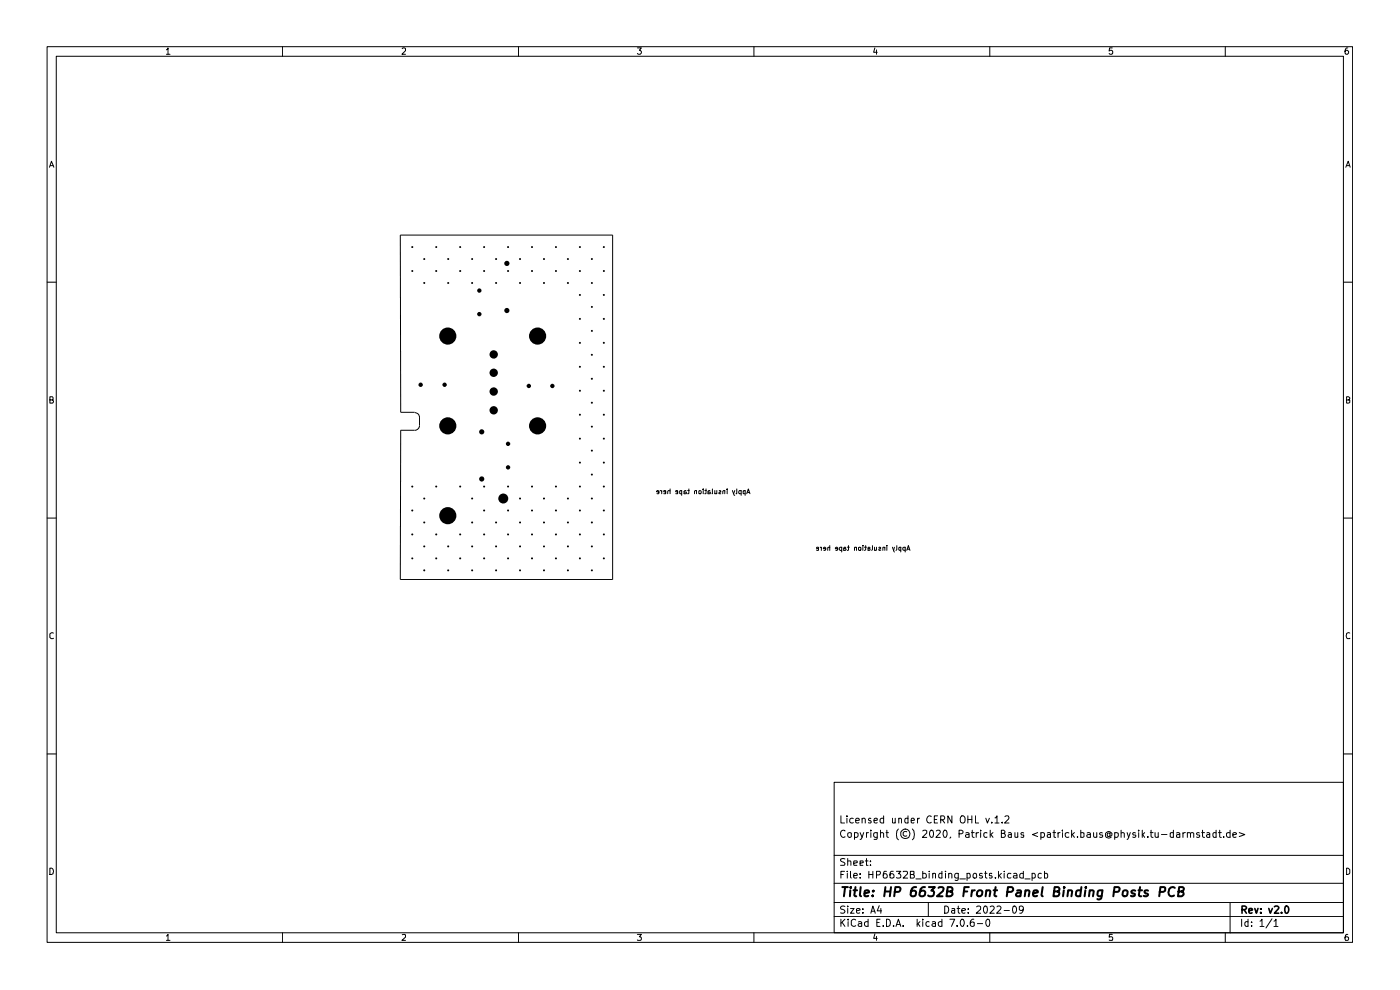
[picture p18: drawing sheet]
<svg xmlns="http://www.w3.org/2000/svg" width="297mm" height="210mm" viewBox="0 0 297 210" stroke-linecap="round" stroke-linejoin="round" font-family="sans-serif">
<g fill="none" stroke="#000" stroke-width=".21">
<path d="M10 9.9h276.9v190h-276.9zM11.9 11.9h273.1v186h-273.1zM35.3 10.6l.3-.4v1.3M35.3 11.5h.8M59.9 9.9v2M85.3 10.3l.2-.1h.4l.1 .6-.7 .7h.7M110 9.9v2M135.2 10.2h.9l-.5 .5 .5 .2v.4l-.3 .2-.6-.2M159.9 9.9v2M185.6 10.2l-.3 .9h.8M185.9 10.6v.9M210 9.9v2"/>
<path d="M236 10.2h-.6l-.1 .6 .2-.1 .5 .1v.6l-.5 .1-.2-.2M259.9 9.9v2M285.9 10.2a.58 .58 0 0 0-.6 .6l.1 .6 .4 .1 .3-.2v-.4l-.3-.2-.4 .1-.1 .1M10.5 35.5l.4-1.3 .5 1.3M10.7 35.1h.6M285.5 35.5l.5-1.3 .4 1.3M285.7 35.1h.6M10 59.9h1.9M285 59.9h1.9M10.6 84.8h.5l.2-.1v-.4l-.2-.1h-.5v1.3l.7-.1v-.3v-.3h-.2M88 87.5h-3l-.1-37.6h45.1v73h-45.1l.1-31.6h3M88 87.5l.7 .3 .3 .8"/>
<path d="M89 88.5v1.8a1.03 1.03 0 0 1-1 1M285.7 84.8h.4l.2-.2-.2-.4h-.4v1.3l.6-.2v-.4l-.2-.1M10 109.9h1.9M139.8 104.4l-.5-.1 .1-.2 .4 .1v.4l-.4 .1M140 104.1l.4 .2M140.4 104.1v.6M141.2 104.4l-.4-.1 .1-.2h.3v.6h-.4M142.2 104.1h-.4l-.2 .1v.5M142.2 103.7v1M143.8 104.4l-.5-.1 .1-.2h.4v.6h-.5M144.6 104.1h-.4v.5l.4 .1M144.6 104.1v1"/>
<path d="M145.5 104.1h-.2l-.2 .1v.5h.4v-.3l-.4-.1M145.9 104.1h.3M146.1 103.7v.9l-.2 .1M147.7 104.1h-.2l-.2 .1v.5M147.7 104.1v.6M148.2 104.1h.5v.6l-.5-.1zM149.2 103.7v.2M149.2 104.1v.6M149.5 104.1h.4M149.8 103.7v.9l-.3 .1M150.6 104.1h-.2l-.2 .1v.5h.4v-.3l-.4-.1M151.1 103.7l-.1 1"/>
<path d="M151.6 104.1v.6M152.1 104.1v.6l-.5-.1M152.6 104.1h.3v.3h-.2l-.2 .2 .4 .1M153.8 104.1h-.3l-.2 .1v.5M153.8 104.1v.6M154.3 103.7v.2M154.3 104.1v.6M155.4 104.1l.3 .9 .2 .1M155.9 104.1l-.3 .6M156.3 103.7v1h-.2M157.2 104.1h-.3l-.2 .2 .1 .4h.4M157.2 104.1v1"/>
<path d="M158.1 104.1h-.5v.5l.5 .1M158.1 104.1v1M158.4 104.7l.3-1 .4 1M158.6 104.5h.4M173.6 116.4l-.4-.1 .1-.2 .3 .1v.5h-.4M174 116.1l.2 .1M174.2 116.1v.7M175.2 116.4l-.5-.1 .1-.2 .4 .1v.4l-.2 .2-.3-.1M176 116.2h-.4v.6M176 115.7v1.1M177.7 116.4l-.5-.1 .2-.2 .3 .1v.4l-.2 .2-.2-.1M178.6 116.2l-.4-.1-.1 .1v.4l.1 .2 .4-.1"/>
<path d="M178.6 116.1v1M179 116.3h.3l.2 .2-.2 .3-.3-.1M179.4 116.2l-.2-.1-.2 .1v.6M179.7 116.1h.5M180 115.7v1l-.3 .1M181.7 116.2h-.4v.6M181.7 116.1v.7M182.1 116.2h.5v.5h-.5zM183 115.7v.1M183 116.1v.7M183.4 116.1h.4M183.6 115.7v.9l-.2 .2"/>
<path d="M184.1 116.3l.5 .1v.3h-.5M184.6 116.2h-.5v.6M185.1 115.7v.9l-.2 .2M185.5 116.1v.7M185.9 116.1v.6h-.4M186.4 116.2l.3-.1 .2 .1-.5 .3v.2h.5M187.7 116.2h-.4v.6M187.7 116.1v.7M188.1 115.7v.1M188.1 116.1v.7M189.3 116.1l.4 1M189.7 116.1l-.1 .7"/>
<path d="M190.2 115.7v.9l-.1 .2M191.1 116.2h-.4v.5h.4M191.1 116.1v1M192 116.2l-.2-.1-.3 .1 .1 .5h.4M192 116.1v1M192.4 116.8l.3-1.1 .3 1.1M192.4 116.5h.6M285 109.9h1.9M11.3 134.3l-.3-.1-.4 .3v.7l.2 .3 .5-.1M286.3 134.3l-.2-.1a.74 .74 0 0 0-.3 1.3l.5-.1M10 159.9h1.9M285 159.9h1.9"/>
<path d="M177 165.9h108v32h-108zM178.4 173.1v1.5h.8M179.2 176.3a.7 .7 0 0 0-.9 .3 .7 .7 0 0 0 .3 .9l.4 .1 .2-.1M179.7 173.1v.1M179.7 173.6v1M179.9 176.7h.7l-.1 .8-.3 .1-.3-.1zM181 173.6h-.6l-.1 .7a.52 .52 0 0 0 .7 .2M181.3 176.7l.4-.1 .3 .3-.1 .6h-.6M181.3 176.6v1.5M181.5 174.1l.8-.1-.1-.4h-.4l-.3 .2v.6l.3 .2 .4-.1M182.5 176.6l.4 1M182.9 173.7l.2-.1h.4l.1 1"/>
<path d="M182.9 173.6v1M183.2 176.6l-.5 1.4-.2 .1M183.8 176.6v1M184.2 176.6l-.4 .1v.2M184.7 176.1v.2M184.7 173.6h-.3l-.2 .3 .5 .2 .1 .3-.1 .2-.5-.1M184.7 176.6v1M185.4 174.1l.7-.1v-.4h-.4l-.3 .2v.6l.3 .2 .4-.1M186.1 176.6v1.2l-.2 .3h-.5M186.1 176.7l-.4-.1-.4 .3 .2 .6h.6M186.8 176.7l.4-.1 .2 .2v.8M186.8 176.1v1.5"/>
<path d="M187.4 173.6h-.5l-.2 .7a.52 .52 0 0 0 .7 .2M187.4 173.1v1.5M188 176.6h.5M188.1 176.1v1.3l.4 .2M189.3 173.6v.9l.4 .1 .2-.2M189.9 173.6v1M190.6 175.9a1.74 1.74 0 0 0 0 2.2M190.7 173.7l.1-.1h.4l.1 1M190.7 173.6v1M192.4 176.4a.52 .52 0 0 0-.8 .2v.5a.52 .52 0 0 0 .8 .2M192.6 173.6h-.4l-.3 .3 .1 .6h.6M192.6 173.1v1.5"/>
<path d="M193.3 174.1l.7-.1-.2-.4h-.4l-.1 .8 .2 .2 .4-.1M193.5 175.9a1.74 1.74 0 0 1 0 2.2M194.6 173.6v1M195.1 173.6l-.5 .3M195.7 176.3l.6-.2 .3 .2v.4l-.9 .9h.9M197.5 176.1h.2a1 1 0 0 1 0 1.5l-.4-.3a.99 .99 0 0 1 .2-1.2zM197.5 173.2a.72 .72 0 0 0-1 .5 .72 .72 0 0 0 .6 .9l.4-.2M198.2 173.8h.5M198.6 176.3l.6-.2 .3 .4-1 1.1h1M198.9 173.1h-.7v1.5h.7M199.6 173.9h.5a.47 .47 0 0 0 .3-.4 .47 .47 0 0 0-.3-.4h-.5v1.5M199.9 173.9l.5 .7"/>
<path d="M200.2 176.2l.2-.1a.78 .78 0 0 1 .6 .6 .78 .78 0 0 1-.3 .8l-.1 .1a.89 .89 0 0 1-.4-1.4zM201.7 177.5l-.2 .3M201.9 173.1v1.5l-.8-1.5v1.5M203.5 176.9l.6-.1 .2-.4-.3-.3h-.5v1.5M204 173.1h.4a.97 .97 0 0 1 0 1.5 .57 .57 0 0 1-.7-.5v-.5zM204.9 176.7l.4-.1 .3 .2v.8M205.3 173.8h.9M205.3 173.1v1.5M205.6 177l-.8 .2 .3 .4 .5-.1M206.1 176.6h.6M206.2 173.1v1.5M206.2 176.1v1.3l.5 .2"/>
<path d="M206.9 173.1v1.5h.7M207.1 176.6v1M207.6 176.6l-.4 .1-.1 .2M208 176.1v.2M208 176.6v1M209.1 173.6l.4 1 .4-1M209.4 176.7l-.4-.1-.3 .3 .1 .6 .2 .1 .4-.1M210.1 176.1v1.5M210.2 177l.4 .6M210.4 174.4v.2M210.6 176.6l-.5 .5M211.1 173.5h.1l.3-.4v1.5"/>
<path d="M211.1 174.6h.8M212.4 176.8l.7-.1 .1-.3-.3-.3h-.5v1.5h.6a.45 .45 0 0 0 .3-.4 .45 .45 0 0 0-.4-.4M212.6 174.4v.2M213.2 173.2l.6-.1 .2 .4-.9 1.1h.9M214 176.7l.4-.1 .1 .2v.8M214.5 177l-.6 .2 .1 .4 .5-.1M215.3 176.6v.9l.4 .1 .2-.1M215.9 176.6v1M217.2 176.7l-.5-.1-.1 .2 .1 .3h.5v.4h-.6M220.1 176.6l-1.1 .4 1.1 .5M220.8 176.7l.5-.1 .3 .3v.4l-.3 .3-.5-.1M220.8 176.6v1.5"/>
<path d="M222.2 176.7l.5-.1 .1 .2v.8M222.8 177l-.6 .1v.4h.6M223.3 176.6h.6M223.6 176.1v1.4l.3 .1M224.4 176.6v1M224.9 176.6l-.5 .1v.2M225.4 176.1v.2M225.4 176.6v1M226.7 176.7l-.4-.1-.3 .3 .1 .6h.6M227.3 176.1v1.5M227.5 177l.4 .6M227.9 176.6l-.6 .5"/>
<path d="M228.6 177.5v.1M229.3 176.7h.7v.8l-.3 .1-.4-.1M229.3 176.1v1.5M230.6 176.7l.5-.1 .2 .2v.8M231.3 177l-.8 .2 .3 .4 .5-.1M232 176.6v.8a.37 .37 0 0 0 .3 .2 .37 .37 0 0 0 .4-.1M232.7 176.6v1M233.8 176.7l-.3-.1-.2 .2v.2l.5 .1v.4h-.5M235.5 176.9v-.1a.35 .35 0 0 0-.5 0 .35 .35 0 0 0 0 .5 .35 .35 0 0 0 .5 0M235.5 176.7v.6l.1 .1a.61 .61 0 0 0 0-.9 .61 .61 0 0 0-.9 .1l-.2 .2v.6l.2 .2 .5 .2 .5-.2M236.5 176.7l.4-.1 .3 .3-.1 .6h-.6M236.5 176.6v1.5"/>
<path d="M237.8 176.7l.4-.1 .3 .2v.8M237.8 176.1v1.5M239.1 176.6l.3 1M239.8 176.6l-.4 1-.3 .5M240.9 176.7l-.4-.1-.2 .2 .2 .3h.4v.4h-.6M241.6 176.1v.2M241.6 176.6v1M242.3 176.1v1.5M242.4 177l.4 .6M242.8 176.6l-.5 .5M243.5 177.5v.1M244 176.6h.6"/>
<path d="M244.2 176.1v1.3l.4 .2M245 176.6l.1 .9 .4 .1 .2-.1M245.7 176.6v1M246.4 177h1.2M248.9 176.7h-.7v.8l.3 .1 .4-.1M248.9 176.1v1.5M249.6 176.7l.4-.1 .3 .2v.8M250.3 177l-.7 .1v.4h.7M250.9 176.6v1M251.5 176.6l-.5 .1-.1 .2M251.9 176.7l.4-.1 .3 .2v.8M251.9 176.6v1"/>
<path d="M252.6 176.8l.2-.2 .4 .2v.8M254.4 176.7l-.3-.1-.3 .2 .1 .2 .5 .1v.4h-.6M254.9 176.6h.6M255.1 176.1v1.3l.4 .2M256 176.7l.5-.1 .1 .2v.8M256.6 177l-.7 .2 .2 .4 .5-.1M258 176.7l-.4-.1-.3 .3 .1 .6h.6M258 176.1v1.5M258.5 176.6h.6M258.7 176.1v1.4l.4 .1M259.6 177.5v.1M260.9 176.7l-.4-.1-.3 .3 .1 .6h.6"/>
<path d="M260.9 176.1v1.5M261.5 177.1l.8-.1-.1-.3-.4-.1-.3 .2 .1 .7h.6M262.9 176.6l1.2 .4-1.2 .5M10.6 184.1a.68 .68 0 0 1 .7 .7 .68 .68 0 0 1-.7 .7zM35.3 198.5l.3-.3v1.3M35.3 199.5h.8M59.9 197.9v2M85.3 198.3h.7v.5l-.7 .7h.7M110 197.9v2M135.2 198.2h.9l-.5 .5 .4 .1v.6h-.8M159.9 197.9v2M177 194.4h108"/>
<path d="M177 191.4h108M177 187.4h108M177 181.4h108M178.4 195v1.5M178.4 185.5h.5M178.6 195.7l.6 .8M179.2 184.8h-.8v1.5M179.2 192.3a.67 .67 0 0 0-.9 .1l.1 .4a.62 .62 0 0 1 .8 .7 .64 .64 0 0 1-.9 .1M179.2 182.2h-.8l-.1 .3 .8 .5 .1 .3-.1 .3h-.8M179.2 195l-.8 .8M179.7 184.8v.1M179.7 185.2v1.1"/>
<path d="M179.8 192.2v.2M179.8 182.7l.6-.1 .1 1M179.8 182.1v1.5M179.8 192.7v1M179.9 195v.2M179.9 195.5v1M180.4 192.7h.8l-.8 1h.8M180.4 184.8v1.3l.2 .2M181.1 185.8l.8-.1-.1-.4-.4-.1-.3 .3 .1 .7h.6M181.1 183.1l.8-.1-.1-.4h-.6l-.1 .2 .1 .8h.6M181.5 195.2l-.4-.2-.5 .3v.9l.5 .3 .4-.2M181.7 193.2l.8-.2-.1-.2-.5-.1-.2 .2 .1 .7h.6"/>
<path d="M182.1 195.6l.4-.1 .3 .2v.8M182.5 186.2v.1M182.5 185.3v.2M182.5 183.1l.6-.1-.1-.4h-.5v1h.5M182.8 195.8l-.5 .1-.3 .3 .3 .3 .5-.1M183 193.5v.2M183 192.8v.1M183.6 182.6h.5M183.8 182.1v1.5h.3M184.1 195.6a.52 .52 0 0 0-.7 .1l.2 .7h.5M184.1 195v1.5M184.3 185.5h.9"/>
<path d="M184.3 184.8v1.5M184.7 183.5v.1M184.7 182.6v.2M184.7 193.7l.5-1.5 .5 1.5M184.8 193.3h.8M185.2 184.8v1.5M185.6 198.1l-.3 .9h.8M185.9 185.6h.6a.45 .45 0 0 0 .1-.8h-.7v1.5M185.9 198.6v.9M186 195.7h.5M186.5 192.1l-.4 1.1h.9M186.7 195h-.7v1.5h.7"/>
<path d="M186.9 192.7v1M187.4 196.3v.2M188 195a.77 .77 0 0 1 .9 .7 .77 .77 0 0 1-.9 .8zM188 184.8h-.4a1.12 1.12 0 0 0 0 1.5l.5-.1a.6 .6 0 0 0-.1-.9l-.6 .1v.3M189.5 184.8h-.4l-.3 .4v1h.8l.1-.5-.2-.3-.4-.1-.3 .4M189.6 196.3v.2M190.1 196.5l.5-1.5 .5 1.5M190.2 184.8h.9l-.5 .5 .4 .2v.7h-.8M190.2 196.1h.7M191.6 196.3v.2M191.6 184.9l.8-.1 .1 .3-.1 .3-.8 .9h.9M193.1 185.5l.7-.1 .1-.5-.8-.1v1.5h.6l.3-.3v-.2l-.4-.3"/>
<path d="M194.3 186.4h1.1M194.6 195v1.5M194.7 195.9l.5 .6M195.2 195.5l-.6 .6M195.7 195v.2M195.7 185.3l.5-.1 .3 .4-.1 .6h-.7M195.7 184.8v1.5M195.7 195.5v1M196.9 191.4v3M197.1 195.6l-.4-.1-.3 .2v.5l.3 .3 .4-.1M197.1 184.8v.1M197.1 185.2v1.1"/>
<path d="M197.8 195.6l.4-.1 .3 .2v.8M197.9 185.4l.1-.2 .5 .1v1M197.9 185.2v1.1M198.5 195.8l-.6 .1-.2 .3 .2 .3 .6-.1M199.8 195.6a.52 .52 0 0 0-.8 .1l.2 .7h.6M199.8 185.3l-.4-.1-.3 .4 .1 .6h.6M199.8 184.8v1.5M199.8 195v1.5M200.4 192.2a.77 .77 0 0 1 .9 .8 .77 .77 0 0 1-.9 .7zM200.6 184.8v.1M200.6 185.2v1.1M201.3 185.4v-.1a.36 .36 0 0 1 .6 .2v.8"/>
<path d="M201.3 185.2v1.1M201.5 195h1l-.7 1.5M201.9 192.8h.6v.9M202.5 193l-.7 .3 .1 .3h.6M203 196.3v.2M203 192.7h.6M203.3 192.2v1.3l.3 .2M203.3 185.2v1.3l-.3 .3-.4-.1M203.3 185.3l-.4-.1-.4 .4 .1 .6h.7M203.6 186.4h1.2M204 193.2l.8-.2-.1-.2-.4-.1-.3 .2 .1 .7h.6M204 195a.78 .78 0 0 1 .6 .6 .78 .78 0 0 1-.2 .7l-.4 .2-.2-.3a.99 .99 0 0 1 .2-1.2z"/>
<path d="M205.1 185.3l.5-.1 .2 .4-.1 .6h-.6M205.1 185.2v1.6M205.2 196.3v.2M205.4 193.5v.2M205.4 192.8v.1M206.5 185.4l.2-.2 .4 .1v.9h-.6zM206.6 195h-.4a1.04 1.04 0 0 0-.2 1.4l.4 .1 .3-.2v-.6l-.5-.1-.4 .2M207.2 192.4l.2-.2 .5 .1 .1 .6-.9 .8h.9M207.3 195.9h1.1M208.4 185.3a.33 .33 0 0 0-.5 0 .33 .33 0 0 0 0 .5h.5v.3l-.2 .2-.4-.1M208.9 185.2h.5M209 192.2h.1a1 1 0 0 1 0 1.5l-.4-.3a.99 .99 0 0 1 .3-1.2z"/>
<path d="M209 184.8v1.3l.4 .2M209.5 195h.1a1 1 0 0 1 0 1.5l-.4-.3a.99 .99 0 0 1 .3-1.2zM210 197.9v2M210.1 192.4l.5-.2 .3 .4-.9 1.1h.9M210.4 185.3h-.5v.5h.4l.2 .3-.2 .2-.4-.1M211.2 186.2v.1M211.5 192.4l.2-.2h.4l.2 .4-.9 1.1h.9M211.8 184.8v1.5M212 185.8l.4 .5M212.4 185.2l-.6 .6M213 184.8v.1M213 193.1h1.1"/>
<path d="M213 185.2v1.1M214.5 185.3l-.5-.1-.3 .4 .1 .6h.7M214.9 192.4l.2-.2a.82 .82 0 0 1 .6 .8 .82 .82 0 0 1-.6 .7l-.2-.2-.1-.4zM215.1 185.3h.5l.1 1M215.7 185.7l-.6 .1-.1 .1 .2 .4 .5-.1M217.1 192.9a.52 .52 0 0 1-.9 .1l.1-.7a.52 .52 0 0 1 .8 .1 1.23 1.23 0 0 1-.4 1.3h-.4M217.1 185.3l-.4-.1-.4 .4 .1 .6h.7M217.1 184.8v1.5M217.4 186.4h1.1M218.9 185.3l.5-.1 .2 .4-.1 .6h-.6M218.9 185.2v1.6M220.9 185.3l-.4-.1-.3 .4 .1 .6h.6"/>
<path d="M221.6 185.3l.4-.1 .2 .4v.6h-.6M221.6 184.8v1.5M236 198.2h-.6l-.1 .6h.7v.7l-.7-.1M259.9 197.9v2M260.9 191.4v6.5M263.4 195v1.5M264.8 195.6l-.5-.1-.2 .2 .1 .6 .1 .2 .5-.1M264.8 195v1.5M265.5 196.3v.2M265.5 195.6v.1M267.3 195.4l.4-.4v1.5M267.3 196.5h.8"/>
<path d="M269.8 194.9l-1.2 1.9M270.3 195.4l.3-.2 .1-.2v1.5M270.3 196.5h.8M285.7 184.1h.2l.4 .4v.7l-.4 .3h-.2zM285.9 198.2l-.3 .1a1.08 1.08 0 0 0-.2 1.2h.5l.2-.5-.3-.3-.4 .1-.1 .2"/>
<circle cx="192" cy="176.9" r="1.01"/>
</g>
<path d="M263.5 193l.7-.1 .2-.5-.3-.2h-.6v1.5M263.9 193l.5 .7M264.9 193.2l.8-.2-.1-.2-.4-.1-.3 .2 .1 .7h.6M266.2 192.7l.3 1 .4-1M267.5 193.5v.2M267.5 192.8v.1M269.2 192.7l.3 1 .4-1M270.3 192.4l.1-.1a.6 .6 0 0 1 .9 .1l-.1 .4-.9 .9h1M271.9 193.5v.2M272.7 192.3l.2-.1a.82 .82 0 0 1 .5 .8 .82 .82 0 0 1-.5 .7 1.1 1.1 0 0 1-.2-1.4z" fill="none" stroke="#000" stroke-width=".34"/>
<g fill="none" stroke="#000" stroke-width=".42">
<path d="M178.7 188.2h1.2M179.3 188.2l-.3 1.9M180.4 188.8l-.1 1.3M180.5 188.2v.1M181.1 188.8h.7M181.5 188.2l-.3 1.7 .5 .2M182.6 188.2l-.2 1.7 .3 .2M183.4 189.5l1-.2-.1-.4a.6 .6 0 0 0-.9 .2v.9h.8M185.1 189.9v.2M185.3 188.9l.1 .1h-.3l.2-.1-.1 .2M187.7 189.1h1.1M187.8 188.2l-.2 1.9"/>
<path d="M189 188.2l-.2 1.9M189.8 189.2l1-.1 .2-.6v-.2l-.3-.1h-.8l-.2 1.9M194.4 188.2a.89 .89 0 0 0-1.2 .8v.9a.63 .63 0 0 0 1.1-.1v-.7a.63 .63 0 0 0-1.1 .2M196.2 188.2a.83 .83 0 0 0-1 .8l-.2 .8 .2 .2a.72 .72 0 0 0 1-.2l.1-.5-.2-.3a.72 .72 0 0 0-1 .3M197.1 188.2h1.2l-.7 .7 .4 .1 .2 .3-.2 .6-.3 .2h-.6l-.2-.2M199.1 188.3l.2-.1h.6l.3 .3-.2 .5-1.2 1.1h1.1M201 189.1h.6l.4-.2 .1-.4-.2-.2-.9-.1-.2 1.9h.7l.6-.3a.49 .49 0 0 0-.5-.7M204.5 189.1h.7M205.5 188.2h-.9l-.3 1.9M206.2 188.8l-.2 1.3M206.8 188.8l-.4 .1-.2 .3M207.6 188.9l.5-.1 .2 .2v.8a.63 .63 0 0 1-1 .1v-.7z"/>
<path d="M209.3 189v-.1a.48 .48 0 0 1 .8 .2l-.2 1M209.3 188.8l-.2 1.3M210.8 188.8h.7M211.2 188.2l-.3 1.7 .5 .2M213.7 189.2l1-.1 .2-.3-.1-.5-.2-.1h-.8l-.2 1.9M215.8 188.9h.7l-.1 1.2M216.5 189.3l-.6 .1-.4 .3 .3 .4 .6-.1M217.5 189l.1-.1a.48 .48 0 0 1 .8 .2l-.2 1M217.5 188.8l-.1 1.3M219.2 189.5l1-.2-.1-.4a.6 .6 0 0 0-.9 .2v.9h.8M221.2 188.2l-.3 1.7 .3 .2M223.6 189.1l.9-.1 .2-.2-.1-.5-.9-.1-.2 1.9h.7l.4-.2a.48 .48 0 0 0 .1-.5 .48 .48 0 0 0-.4-.3"/>
<path d="M225.7 188.8l-.2 1.3M225.8 188.2v.1M226.6 189l.3-.2 .5 .1-.1 1.2M226.6 188.8l-.2 1.3M229.2 188.9l-.5-.1-.3 .2-.1 .9a.64 .64 0 0 0 .8 .1M229.4 188.2l-.3 1.9M230.2 188.8l-.1 1.3M230.3 188.2v.1M231.2 189l.2-.2 .5 .1v1.2M231.2 188.8l-.2 1.3M233.8 188.9l-.5-.1-.3 .2-.1 .9a.64 .64 0 0 0 .8 .1M233.9 188.8l-.3 1.8-.4 .2-.4-.1"/>
<path d="M236.3 189.2l1-.1 .2-.6-.1-.2-.2-.1h-.8l-.2 1.9M238.3 189l.3-.2 .5 .1 .1 .3-.1 .6a.55 .55 0 0 1-.5 .3 .55 .55 0 0 1-.5-.3zM240.8 188.9a.54 .54 0 0 0-.8 .3 .63 .63 0 0 0 .7 .4v.3a.6 .6 0 0 1-.8 .1M241.5 188.8h.8M241.8 188.2l-.2 1.7 .2 .2h.3M243.5 188.9a.48 .48 0 0 0-.7 .3l.2 .3 .5 .1v.3a.67 .67 0 0 1-.9 .1M246 189.2h.8l.3-.2 .1-.7-.3-.1h-.7l-.3 1.9M249.2 188.3h-.1a.91 .91 0 0 0-.9 .1 .91 .91 0 0 0-.3 .9 .76 .76 0 0 0 .6 .8l.5-.2M250 189.1l.9-.1 .3-.5-.2-.2-.9-.1-.2 1.9h.8l.4-.3a.49 .49 0 0 0-.4-.7"/>
</g>
<g fill="#000">
<path d="M87.4 57.3l.3 .2-.1 .2-.4-.2zM87.4 52.2l.3 .2-.1 .2-.4-.2zM89.9 54.8l.3 .1-.1 .2-.3-.2zM92.4 52.2l.4 .2-.2 .2-.3-.2zM92.4 57.3l.4 .2-.2 .2-.3-.2zM95 54.8l.3 .1-.1 .2-.3-.2zM97.5 52.2l.3 .2-.1 .2-.3-.2zM97.5 57.3l.3 .2-.1 .2-.3-.2zM100.1 54.8l.3 .1-.1 .2-.4-.2zM102.6 52.2l.3 .2-.1 .2-.3-.2zM102.6 57.3l.3 .2-.1 .2-.3-.2zM105.1 54.8l.4 .1-.2 .2-.3-.2z"/>
<path d="M107.7 57.3l.3 .2-.1 .2-.3-.2zM107.7 52.2l.3 .2-.1 .2-.3-.2zM110.2 54.8l.3 .1-.1 .2-.3-.2zM112.8 57.3l.3 .2-.1 .2-.4-.2zM112.8 52.2l.3 .2-.1 .2-.4-.2zM115.3 54.8l.3 .1-.1 .2-.3-.2zM117.8 52.2l.4 .2-.2 .2-.3-.2zM117.8 57.3l.4 .2-.2 .2-.3-.2zM120.4 54.8l.3 .1-.1 .2-.3-.2zM122.9 52.2l.3 .2-.1 .2-.3-.2zM122.9 57.3l.3 .2-.1 .2-.3-.2zM125.5 54.8l.3 .1-.1 .2-.4-.2z"/>
<path d="M128 57.3l.3 .2-.1 .2-.3-.2zM128 52.2l.3 .2-.1 .2-.3-.2zM89.9 59.8l.3 .2-.1 .2-.3-.2zM95 59.8l.3 .2-.1 .2-.3-.2zM100.1 59.8l.3 .2-.1 .2-.4-.2zM105.1 59.8l.4 .2-.2 .2-.3-.2zM110.2 59.8l.3 .2-.1 .2-.3-.2zM115.3 59.8l.3 .2-.1 .2-.3-.2zM120.4 59.8l.3 .2-.1 .2-.3-.2zM122.9 67.5l.3 .1-.1 .2-.3-.2zM122.9 62.4l.3 .2-.1 .2-.3-.2zM122.9 72.5l.3 .2-.1 .2-.3-.2z"/>
<path d="M122.9 77.6l.3 .2-.1 .2-.3-.2zM125.5 64.9l.3 .2-.1 .2-.4-.2zM125.5 70l.3 .2-.1 .2-.4-.2zM125.5 75.1l.3 .2-.1 .2-.4-.2zM125.5 59.8l.3 .2-.1 .2-.4-.2zM128 67.5l.3 .1-.1 .2-.3-.2zM128 62.4l.3 .2-.1 .2-.3-.2zM128 72.5l.3 .2-.1 .2-.3-.2zM128 77.6l.3 .2-.1 .2-.3-.2zM122.9 82.7l.3 .2-.1 .2-.3-.2zM122.9 97.9l.3 .2-.1 .2-.3-.2zM122.9 92.9l.3 .1-.1 .2-.3-.2z"/>
<path d="M122.9 87.8l.3 .2-.1 .2-.3-.2zM125.5 80.2l.3 .1-.1 .2-.4-.2zM125.5 85.2l.3 .2-.1 .2-.4-.2zM125.5 95.4l.3 .2-.1 .2-.4-.2zM125.5 90.3l.3 .2-.1 .2-.4-.2zM128 82.7l.3 .2-.1 .2-.3-.2zM128 97.9l.3 .2-.1 .2-.3-.2zM128 92.9l.3 .1-.1 .2-.3-.2zM128 87.8l.3 .2-.1 .2-.3-.2zM87.4 118.3l.3 .1-.1 .2-.4-.2zM87.4 113.2l.3 .2-.1 .2-.4-.2zM87.4 108.1l.3 .2-.1 .2-.4-.2z"/>
<path d="M87.4 103l.3 .2-.1 .2-.4-.2zM89.9 115.7l.3 .2-.1 .2-.3-.2zM89.9 110.6l.3 .2-.1 .2-.3-.2zM89.9 105.6l.3 .1-.1 .2-.3-.2zM92.4 113.2l.4 .2-.2 .2-.3-.2zM92.4 118.3l.4 .1-.2 .2-.3-.2zM92.4 103l.4 .2-.2 .2-.3-.2zM95 115.7l.3 .2-.1 .2-.3-.2zM97.5 103l.3 .2-.1 .2-.3-.2zM97.5 118.3l.3 .1-.1 .2-.3-.2zM97.5 113.2l.3 .2-.1 .2-.3-.2zM100.1 110.6l.3 .2-.1 .2-.4-.2z"/>
<path d="M100.1 105.6l.3 .1-.1 .2-.4-.2zM100.1 115.7l.3 .2-.1 .2-.4-.2zM102.6 118.3l.3 .1-.1 .2-.3-.2zM102.6 113.2l.3 .2-.1 .2-.3-.2zM102.6 103l.3 .2-.1 .2-.3-.2zM102.6 108.1l.3 .2-.1 .2-.3-.2zM105.1 115.7l.4 .2-.2 .2-.3-.2zM105.1 110.6l.4 .2-.2 .2-.3-.2zM107.7 118.3l.3 .1-.1 .2-.3-.2zM107.7 113.2l.3 .2-.1 .2-.3-.2zM107.7 103l.3 .2-.1 .2-.3-.2zM107.7 108.1l.3 .2-.1 .2-.3-.2z"/>
<path d="M110.2 115.7l.3 .2-.1 .2-.3-.2zM110.2 110.6l.3 .2-.1 .2-.3-.2zM110.2 105.6l.3 .1-.1 .2-.3-.2zM112.8 108.1l.3 .2-.1 .2-.4-.2zM112.8 103l.3 .2-.1 .2-.4-.2zM112.8 118.3l.3 .1-.1 .2-.4-.2zM112.8 113.2l.3 .2-.1 .2-.4-.2zM115.3 105.6l.3 .1-.1 .2-.3-.2zM115.3 110.6l.3 .2-.1 .2-.3-.2zM115.3 115.7l.3 .2-.1 .2-.3-.2zM117.8 103l.4 .2-.2 .2-.3-.2zM117.8 113.2l.4 .2-.2 .2-.3-.2z"/>
<path d="M117.8 108.1l.4 .2-.2 .2-.3-.2zM117.8 118.3l.4 .1-.2 .2-.3-.2zM120.4 105.6l.3 .1-.1 .2-.3-.2zM120.4 115.7l.3 .2-.1 .2-.3-.2zM120.4 110.6l.3 .2-.1 .2-.3-.2zM122.9 103l.3 .2-.1 .2-.3-.2zM122.9 113.2l.3 .2-.1 .2-.3-.2zM122.9 108.1l.3 .2-.1 .2-.3-.2zM122.9 118.3l.3 .1-.1 .2-.3-.2zM125.5 105.6l.3 .1-.1 .2-.4-.2zM125.5 100.5l.3 .2-.1 .2-.4-.2zM125.5 110.6l.3 .2-.1 .2-.4-.2z"/>
<path d="M125.5 115.7l.3 .2-.1 .2-.4-.2zM128 103l.3 .2-.1 .2-.3-.2zM128 118.3l.3 .1-.1 .2-.3-.2zM128 113.2l.3 .2-.1 .2-.3-.2zM128 108.1l.3 .2-.1 .2-.3-.2zM89.9 120.8l.3 .2-.1 .2-.3-.2zM95 120.8l.3 .2-.1 .2-.3-.2zM100.1 120.8l.3 .2-.1 .2-.4-.2zM105.1 120.8l.4 .2-.2 .2-.3-.2zM110.2 120.8l.3 .2-.1 .2-.3-.2zM115.3 120.8l.3 .2-.1 .2-.3-.2zM120.4 120.8l.3 .2-.1 .2-.3-.2z"/>
<path d="M125.5 120.8l.3 .2-.1 .2-.4-.2z"/>
<circle cx="107.5" cy="55.9" r=".55"/>
<circle cx="95" cy="71.3" r="1.82"/>
<circle cx="101.7" cy="66.6" r=".47"/>
<circle cx="101.7" cy="61.6" r=".47"/>
<circle cx="104.7" cy="79.1" r=".89"/>
<circle cx="104.7" cy="75.2" r=".89"/>
<circle cx="107.5" cy="65.9" r=".55"/>
<circle cx="114" cy="71.3" r="1.82"/>
<circle cx="89.2" cy="81.6" r=".47"/>
<circle cx="94.3" cy="81.6" r=".47"/>
<circle cx="95" cy="90.3" r="1.82"/>
<circle cx="102.2" cy="91.6" r=".55"/>
<circle cx="104.7" cy="83.1" r=".89"/>
<circle cx="104.7" cy="87" r=".89"/>
<circle cx="107.8" cy="99.1" r=".47"/>
<circle cx="107.8" cy="94.1" r=".47"/>
<circle cx="112.2" cy="81.9" r=".47"/>
<circle cx="114" cy="90.3" r="1.82"/>
<circle cx="117.2" cy="81.9" r=".47"/>
<circle cx="95" cy="109.4" r="1.82"/>
<circle cx="102.2" cy="101.6" r=".55"/>
<circle cx="106.8" cy="105.7" r="1.06"/>
</g>
</svg>
